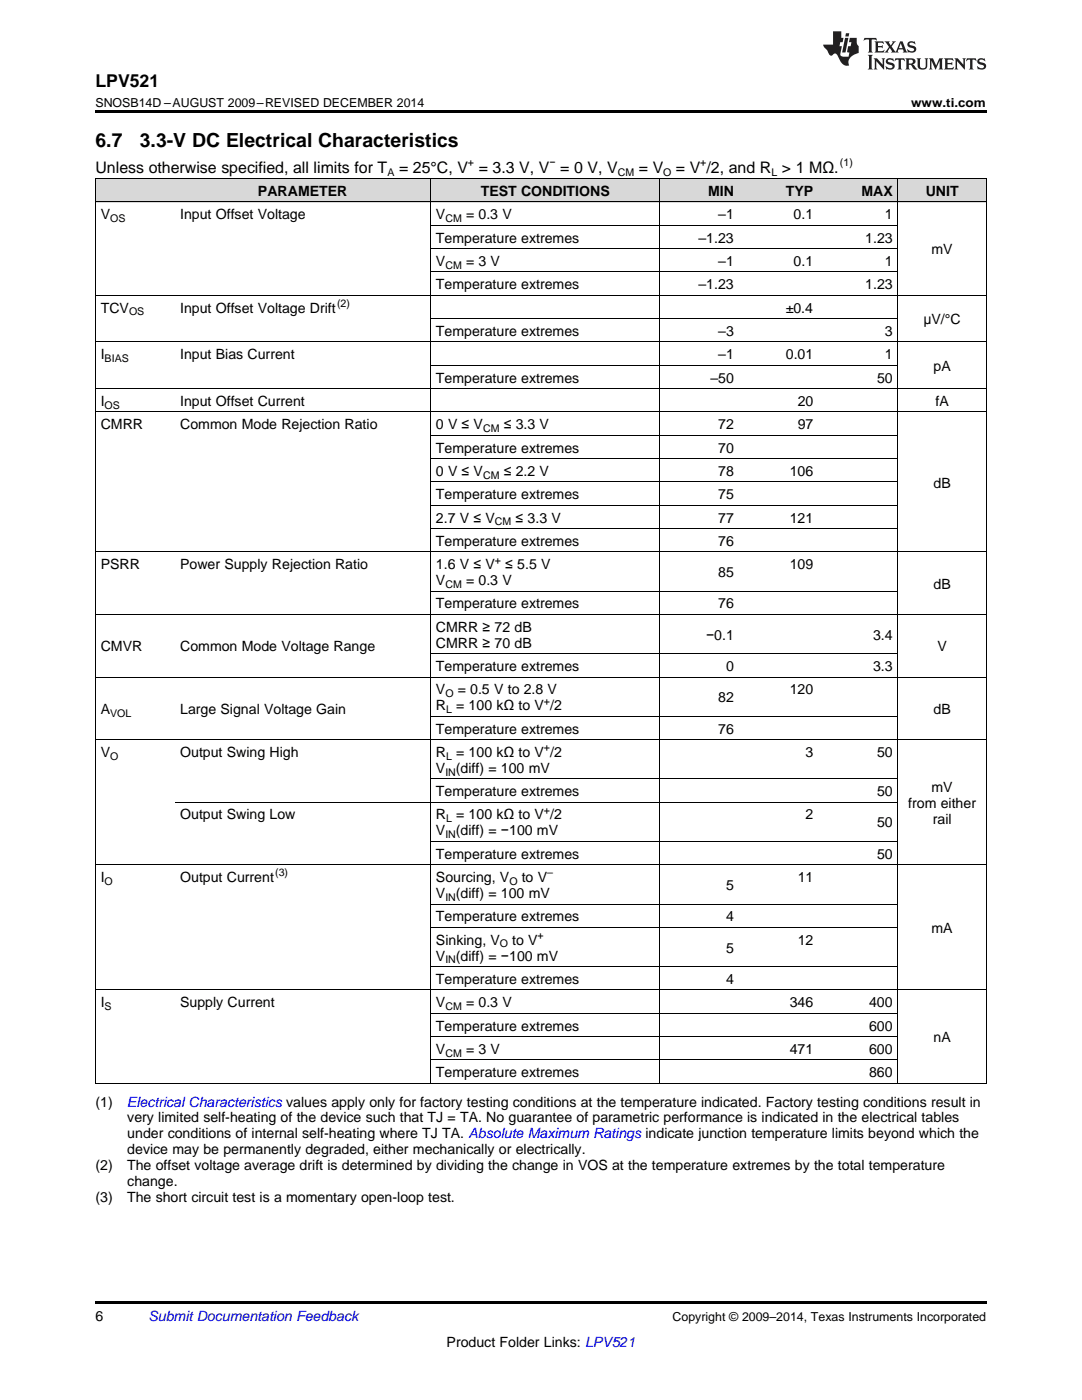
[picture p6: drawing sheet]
<svg xmlns="http://www.w3.org/2000/svg" width="216mm" height="279mm" viewBox="0 0 216 279" stroke-linecap="round" stroke-linejoin="round" font-family="sans-serif">
<defs><g id="words">
<g font-size="3.9">
<text x="19" y="29.3">6.7</text>
<text x="27.9" y="29.3">3.3-V DC Electrical Characteristics</text>
</g>
<text font-size="3.5" x="19" y="17.3">LPV521</text>
<g font-size="3.2">
<text x="19" y="34.4">Unless otherwise specified, all limits for T</text>
<text x="79.6" y="34.4">= 25°C, V = 3.3 V, V = 0 V, V</text>
<text x="127.5" y="34.4">= V</text>
<text x="134.9" y="34.4">= V /2, and R &gt; 1 MΩ.</text>
</g>
<g font-size="2.8">
<text x="51.5" y="39.1">PARAMETER</text>
<text x="95.9" y="39.1">TEST CONDITIONS</text>
<text x="141.3" y="39.1">MIN</text>
<text x="156.8" y="39.1">TYP</text>
<text x="171.9" y="39.1">MAX</text>
<text x="184.7" y="39.1">UNIT</text>
<text x="20.1" y="43.7">V</text>
<text x="35.9" y="43.7">Input Offset Voltage</text>
<text x="87" y="43.7">V</text>
<text x="93" y="43.7">= 0.3 V</text>
<text x="143.3" y="43.7">–1</text>
<text x="158.4" y="43.7">0.1</text>
<text x="176.6" y="43.7">1</text>
<text x="87" y="48.4">Temperature extremes</text>
<text x="87" y="53.1">V</text>
<text x="93" y="53.1">= 3 V</text>
<text x="139.4" y="48.4">–1.23</text>
<text x="143.3" y="53.1">–1</text>
<text x="158.4" y="53.1">0.1</text>
<text x="172.6" y="48.4">1.23</text>
<text x="176.6" y="53.1">1</text>
<text x="185.9" y="50.7">mV</text>
<text x="87" y="57.7">Temperature extremes</text>
<text x="139.4" y="57.7">–1.23</text>
<text x="172.6" y="57.7">1.23</text>
<text x="20.1" y="62.4">TCV</text>
<text x="35.9" y="62.4">Input Offset Voltage Drift</text>
<text x="156.8" y="62.4">±0.4</text>
<text x="184.3" y="64.7">μV/°C</text>
<text x="20.1" y="71.7">I</text>
<text x="35.9" y="71.7">Input Bias Current</text>
<text x="87" y="67">Temperature extremes</text>
<text x="143.3" y="67">–3</text>
<text x="143.3" y="71.7">–1</text>
<text x="156.8" y="71.7">0.01</text>
<text x="176.6" y="67">3</text>
<text x="176.6" y="71.7">1</text>
<text x="87" y="76.3">Temperature extremes</text>
<text x="141.7" y="76.3">–50</text>
<text x="175" y="76.3">50</text>
<text x="186.3" y="74">pA</text>
<text x="20.1" y="81">I</text>
<text x="35.9" y="81">Input Offset Current</text>
<text x="159.2" y="81">20</text>
<text x="186.7" y="81">fA</text>
<text x="20.1" y="85.7">CMRR</text>
<text x="35.9" y="85.7">Common Mode Rejection Ratio</text>
<text x="87" y="85.7">0 V ≤ V</text>
<text x="100.5" y="85.7">≤ 3.3 V</text>
<text x="143.3" y="85.7">72</text>
<text x="159.2" y="85.7">97</text>
<text x="87" y="90.3">Temperature extremes</text>
<text x="87" y="95">0 V ≤ V</text>
<text x="100.5" y="95">≤ 2.2 V</text>
<text x="143.3" y="90.3">70</text>
<text x="143.3" y="95">78</text>
<text x="157.6" y="95">106</text>
<text x="87" y="99.6">Temperature extremes</text>
<text x="143.3" y="99.6">75</text>
<text x="186.3" y="97.3">dB</text>
<text x="87" y="104.3">2.7 V ≤ V</text>
<text x="102.9" y="104.3">≤ 3.3 V</text>
<text x="143.3" y="104.3">77</text>
<text x="157.6" y="104.3">121</text>
<text x="20.1" y="113.6">PSRR</text>
<text x="35.9" y="113.6">Power Supply Rejection Ratio</text>
<text x="87" y="108.9">Temperature extremes</text>
<text x="87" y="113.6">1.6 V ≤ V</text>
<text x="100.8" y="113.6">≤ 5.5 V</text>
<text x="143.3" y="108.9">76</text>
<text x="157.6" y="113.6">109</text>
<text x="87" y="116.8">V</text>
<text x="93" y="116.8">= 0.3 V</text>
<text x="143.3" y="115.2">85</text>
<text x="186.3" y="117.5">dB</text>
<text x="87" y="121.4">Temperature extremes</text>
<text x="143.3" y="121.4">76</text>
<text x="20.1" y="130">CMVR</text>
<text x="35.9" y="130">Common Mode Voltage Range</text>
<text x="87" y="126.1">CMRR ≥ 72 dB</text>
<text x="87" y="129.3">CMRR ≥ 70 dB</text>
<text x="140.9" y="127.7">−0.1</text>
<text x="174.2" y="127.7">3.4</text>
<text x="187" y="130">V</text>
<text x="87" y="133.9">Temperature extremes</text>
<text x="144.9" y="133.9">0</text>
<text x="174.2" y="133.9">3.3</text>
<text x="20.1" y="142.5">A</text>
<text x="35.9" y="142.5">Large Signal Voltage Gain</text>
<text x="87" y="138.6">V</text>
<text x="87" y="141.7">R</text>
<text x="91" y="141.7">= 100 kΩ to V /2</text>
<text x="91.3" y="138.6">= 0.5 V to 2.8 V</text>
<text x="143.3" y="140.2">82</text>
<text x="157.6" y="138.6">120</text>
<text x="186.3" y="142.5">dB</text>
<text x="87" y="146.4">Temperature extremes</text>
<text x="143.3" y="146.4">76</text>
<text x="20.1" y="151.1">V</text>
<text x="35.9" y="151.1">Output Swing High</text>
<text x="87" y="151.1">R</text>
<text x="87" y="154.2">V</text>
<text x="91" y="154.2">(diff) = 100 mV</text>
<text x="91" y="151.1">= 100 kΩ to V /2</text>
<text x="160.7" y="151.1">3</text>
<text x="175" y="151.1">50</text>
<text x="87" y="158.9">Temperature extremes</text>
<text x="175" y="158.9">50</text>
<text x="181.2" y="161.2">from either</text>
<text x="185.9" y="158">mV</text>
<text x="35.9" y="163.5">Output Swing Low</text>
<text x="87" y="163.5">R</text>
<text x="87" y="166.7">V</text>
<text x="91" y="166.7">(diff) = −100 mV</text>
<text x="91" y="163.5">= 100 kΩ to V /2</text>
<text x="160.7" y="163.5">2</text>
<text x="175" y="165.1">50</text>
<text x="186.1" y="164.4">rail</text>
<text x="87" y="171.4">Temperature extremes</text>
<text x="175" y="171.4">50</text>
<text x="20.1" y="176">I</text>
<text x="35.9" y="176">Output Current</text>
<text x="87" y="176">Sourcing, V</text>
<text x="87" y="179.2">V</text>
<text x="91" y="179.2">(diff) = 100 mV</text>
<text x="104.1" y="176">to V</text>
<text x="144.9" y="177.6">5</text>
<text x="159.2" y="176">11</text>
<text x="87" y="183.9">Temperature extremes</text>
<text x="144.9" y="183.9">4</text>
<text x="87" y="188.5">Sinking, V</text>
<text x="87" y="191.7">V</text>
<text x="91" y="191.7">(diff) = −100 mV</text>
<text x="102.2" y="188.5">to V</text>
<text x="144.9" y="190.1">5</text>
<text x="159.2" y="188.5">12</text>
<text x="185.9" y="186.2">mA</text>
<text x="87" y="196.4">Temperature extremes</text>
<text x="144.9" y="196.4">4</text>
<text x="20.1" y="201">I</text>
<text x="35.9" y="201">Supply Current</text>
<text x="87" y="201">V</text>
<text x="93" y="201">= 0.3 V</text>
<text x="157.6" y="201">346</text>
<text x="173.4" y="201">400</text>
<text x="87" y="205.7">Temperature extremes</text>
<text x="173.4" y="205.7">600</text>
<text x="186.3" y="208">nA</text>
<text x="87" y="210.3">V</text>
<text x="87" y="215">Temperature extremes</text>
<text x="93" y="210.3">= 3 V</text>
<text x="157.6" y="210.3">471</text>
<text x="173.4" y="210.3">600</text>
<text x="173.4" y="215">860</text>
<text x="19" y="220.8">(1)</text>
<text x="25.4" y="224">very limited self-heating of the device such that TJ = TA. No guarantee of parametric performance is indicated in the electrical tables</text>
<text x="25.4" y="227.2">under conditions of internal self-heating where TJ TA. Absolute Maximum Ratings indicate junction temperature limits beyond which the</text>
<text x="19" y="233.5">(2)</text>
<text x="25.4" y="233.5">The offset voltage average drift is determined by dividing the change in VOS at the temperature extremes by the total temperature</text>
<text x="25.4" y="230.4">device may be permanently degraded, either mechanically or electrically.</text>
<text x="19" y="239.9">(3)</text>
<text x="25.4" y="239.9">The short circuit test is a momentary open-loop test.</text>
<text x="25.4" y="236.7">change.</text>
<text x="19" y="263.6">6</text>
<text x="89.1" y="268.9">Product Folder Links: LPV521</text>
</g>
<text font-size="2.8" fill="#00f" x="25.3" y="220.8">Electrical Characteristics values apply only for factory testing conditions at the temperature indicated. Factory testing conditions result in</text>
<text font-size="2.8" fill="#0000c8" x="29.6" y="263.6">Submit Documentation Feedback</text>
<g font-size="2.5">
<text x="19" y="21.4">SNOSB14D –AUGUST 2009–REVISED DECEMBER 2014</text>
<text x="181.8" y="21.4">www.ti.com</text>
<text x="134.2" y="263.6">Copyright © 2009–2014, Texas Instruments Incorporated</text>
</g>
<g font-size="2.1">
<text x="77.3" y="35.1">A</text>
<text x="93.4" y="33.2">+</text>
<text x="109.6" y="33.2">−</text>
<text x="123.3" y="35.1">CM</text>
<text x="132.3" y="35.1">O</text>
<text x="139.7" y="33.2">+</text>
<text x="153.9" y="35.1">L</text>
<text x="167.6" y="33.2">(1)</text>
<text x="22" y="44.3">OS</text>
<text x="88.9" y="44.3">CM</text>
<text x="88.9" y="53.6">CM</text>
<text x="25.8" y="62.9">OS</text>
<text x="67.3" y="61.2">(2)</text>
<text x="20.9" y="72.2">BIAS</text>
<text x="20.9" y="81.6">OS</text>
<text x="96.4" y="86.2">CM</text>
<text x="96.4" y="95.5">CM</text>
<text x="98.7" y="104.8">CM</text>
<text x="98.7" y="112.5">+</text>
<text x="88.9" y="117.3">CM</text>
<text x="22" y="143.1">VOL</text>
<text x="88.9" y="139.1">O</text>
<text x="89" y="142.3">L</text>
<text x="108.5" y="140.6">+</text>
<text x="108.5" y="149.9">+</text>
<text x="22" y="151.6">O</text>
<text x="88.9" y="154.8">IN</text>
<text x="89" y="151.6">L</text>
<text x="88.9" y="167.3">IN</text>
<text x="89" y="164.1">L</text>
<text x="108.5" y="162.4">+</text>
<text x="20.9" y="176.6">O</text>
<text x="54.9" y="174.9">(3)</text>
<text x="88.9" y="179.8">IN</text>
<text x="101.6" y="176.6">O</text>
<text x="109.2" y="174.9">–</text>
<text x="99.7" y="189.1">O</text>
<text x="107.3" y="187.4">+</text>
<text x="88.9" y="192.3">IN</text>
<text x="20.9" y="201.6">S</text>
<text x="88.9" y="201.6">CM</text>
<text x="88.9" y="210.9">CM</text>
</g>
</g></defs>
<g fill="#d8d8d8">
<path d="M19 35.7h15.9v4.7h-15.9z"/>
<path d="M34.9 35.7h51v4.7h-51z"/>
<path d="M85.9 35.7h45.8v4.7h-45.8z"/>
<path d="M131.7 35.7h15.8v4.7h-15.8z"/>
<path d="M147.5 35.7h15.9v4.7h-15.9z"/>
<path d="M163.4 35.7h15.8v4.7h-15.8z"/>
<path d="M179.2 35.7h17.6v4.7h-17.6z"/>
</g>
<path d="M19 22h177.8v.5h-177.8zM19 216.2l.2 .1zM85.8 216.2l.1 .1zM131.6 216.2l.1 .1zM147.4 216.2l.1 .1zM163.3 216.2l.1 .1zM179.1 216.2l.1 .1zM196.7 216.2l.1 .1zM19 259.7h177.8v.5h-177.8z" fill="#000"/>
<g fill="none" stroke="#000" stroke-width=".2">
<path d="M19 35.6h177.8M19.1 35.7v180.6M85.9 35.7v180.6M131.6 35.7v180.6M179.2 35.7v180.6M196.8 35.7v180.6M19 58.9h177.8M19 40.3h177.8M85.9 54.3h93.3M85.9 49.6h93.3M85.9 45h93.3M19 77.6h177.8"/>
<path d="M19 68.2h177.8M85.9 72.9h93.3M85.9 63.6h93.3M19 82.2h177.8M85.9 96.2h93.3M85.9 91.5h93.3M85.9 86.9h93.3M19 110.2h177.8M85.9 118h93.3M85.9 105.5h93.3M85.9 100.8h93.3M19 135.1h177.8"/>
<path d="M19 122.6h177.8M85.9 130.5h93.3M19 147.6h177.8M85.9 155.5h93.3M85.9 143h93.3M19 172.6h177.8M34.9 160.1h144.3M85.9 167.9h93.3M19 197.6h177.8M85.9 192.9h93.3M85.9 185.1h93.3M85.9 180.4h93.3"/>
<path d="M19 216.2h177.8M85.9 211.5h93.3M85.9 206.9h93.3M85.9 202.2h93.3"/>
</g>
<g fill="#231f20">
<path d="M172.5 7.6l-.1 .5 .4-.2h.6v.1v2.1l-.2 .4h.9l-.2-.4v-2.1l.1-.1h.5l.5 .2-.2-.5zM174.5 8.3l.2 .3v1.5l-.2 .4h1.8l.2-.6a1.04 1.04 0 0 1-1.3 .2v-.7h.6l.3 .2v-.6l-.3 .2h-.6v-.6l.8-.1 .4 .3-.2-.5zM176.5 8.3l.9 1.1-.9 1.1h.8l-.2-.2 .4-.7 .5 .7-.2 .2h1.5l-.2-.2 .2-.4h.9l.1 .4-.2 .2h1l-.3-.3-.7-1.9h-.5l-.9 2-.8-1 .9-1h-.8l.1 .3-.4 .5-.3-.6 .1-.2zM179.7 8.6l.4 1h-.7zM181.3 8.4a.63 .63 0 0 0-.2 .7 .63 .63 0 0 0 .6 .4l.6 .2 .1 .2a.75 .75 0 0 1-.7 .4 .75 .75 0 0 1-.6-.5l.1 .7 .1-.1a1.11 1.11 0 0 0 1.5-.6 1.13 1.13 0 0 0-1.2-.8l-.1-.4a1.04 1.04 0 0 1 1.2 .2l-.2-.5-.2 .1-.4-.2zM173.2 10.9l.2 .4v2.2l-.2 .4h1l-.3-.4v-2.2l.3-.4zM174.3 11.6l.3 .4v1.5l-.3 .4h.8l-.2-.4v-1.3l1.5 1.7v-1.9l.2-.4h-.7l.2 .4v.9l-1.1-1.3zM177 11.8a.62 .62 0 0 0-.2 .7 .62 .62 0 0 0 .6 .4l.6 .1 .1 .3a.76 .76 0 0 1-.7 .3 .76 .76 0 0 1-.7-.4l.2 .7 .1-.1a1.11 1.11 0 0 0 1.5-.6 1.13 1.13 0 0 0-1.2-.8l-.1-.4a1.04 1.04 0 0 1 1.2 .2l-.2-.6-.2 .1-.5-.1zM178.7 11.6l-.2 .6a.61 .61 0 0 1 .8-.3v1.6l-.2 .4h.9l-.2-.4v-1.6a.63 .63 0 0 1 .7 .3l-.1-.6zM180.6 11.6l.3 .4v1.5l-.3 .4h1l-.2-.2-.1-.8 .6 .2a.76 .76 0 0 0 1.2 .7l-1-1a.58 .58 0 0 0 .6-.5 .58 .58 0 0 0-.5-.6zM181.4 11.9h.1a.45 .45 0 0 1 .5 .1 .45 .45 0 0 1 .1 .5l-.8 .2zM182.9 11.6l.2 .2a2.17 2.17 0 0 0 .3 1.9 .99 .99 0 0 0 1.6-.6v-1.1l.2-.4h-.7l.2 .2a1.92 1.92 0 0 1-.2 1.8 .6 .6 0 0 1-.9-.5v-1.1l.2-.4zM185.4 11.6l.2 .4v1.5l-.2 .4h.7l-.2-.4v-1.4l.8 1.8 .8-1.8v1.4l-.2 .4h.9l-.2-.4v-1.5l.2-.4h-.8l-.6 1.5-.6-1.5zM188.4 11.6l.2 .4v1.5l-.2 .4h1.8l.1-.6a1.04 1.04 0 0 1-1.2 .1v-.6h.5l.4 .2v-.6l-.4 .2h-.5v-.7h.8l.3 .3-.1-.6zM190.5 11.6l.2 .4v1.5l-.2 .4h.7l-.2-.4v-1.3l1.5 1.7v-1.9l.2-.4h-.7l.2 .4v.9l-1.1-1.3zM192.9 11.6l-.1 .6a.61 .61 0 0 1 .7-.3l.1 1.6-.3 .4h1l-.3-.4 .1-1.6a.63 .63 0 0 1 .7 .3l-.1-.6zM195.2 11.8a.62 .62 0 0 0-.2 .7 .62 .62 0 0 0 .6 .4l.6 .1 .1 .3a.76 .76 0 0 1-.7 .3 .76 .76 0 0 1-.6-.4l.1 .7 .1-.1a1.11 1.11 0 0 0 1.6-.6 1.13 1.13 0 0 0-1.3-.8l-.1-.4a1.04 1.04 0 0 1 1.2 .2l-.1-.6-.2 .1-.5-.1z"/>
<path d="M166.2 6.3v2.6h-1.9v.4l.8 .9a.91 .91 0 0 0 1 .8 .56 .56 0 0 1 .5-.3 .56 .56 0 0 1 .5 .3l.4 .8a1.53 1.53 0 0 0 1.9 1.2 1.54 1.54 0 0 1 1-2.1l.9-.3v-1.4a1.52 1.52 0 0 1-.4-1.6h-1.3l-.2 .8h.5l-.2 .8h-.5l-.1 1v.2l.4 .1-.2 .8a1.93 1.93 0 0 1-1.6-.3l.3-1.8h-.5l.2-.8h.4l.2-.8h-.4v-1.3zM168.6 7.6l-.6 2.9h.7l.6-2.9zM168.8 6.6l-.1 .7h.6l.2-.7z"/>
</g>
<use href="#words"/>
</svg>
